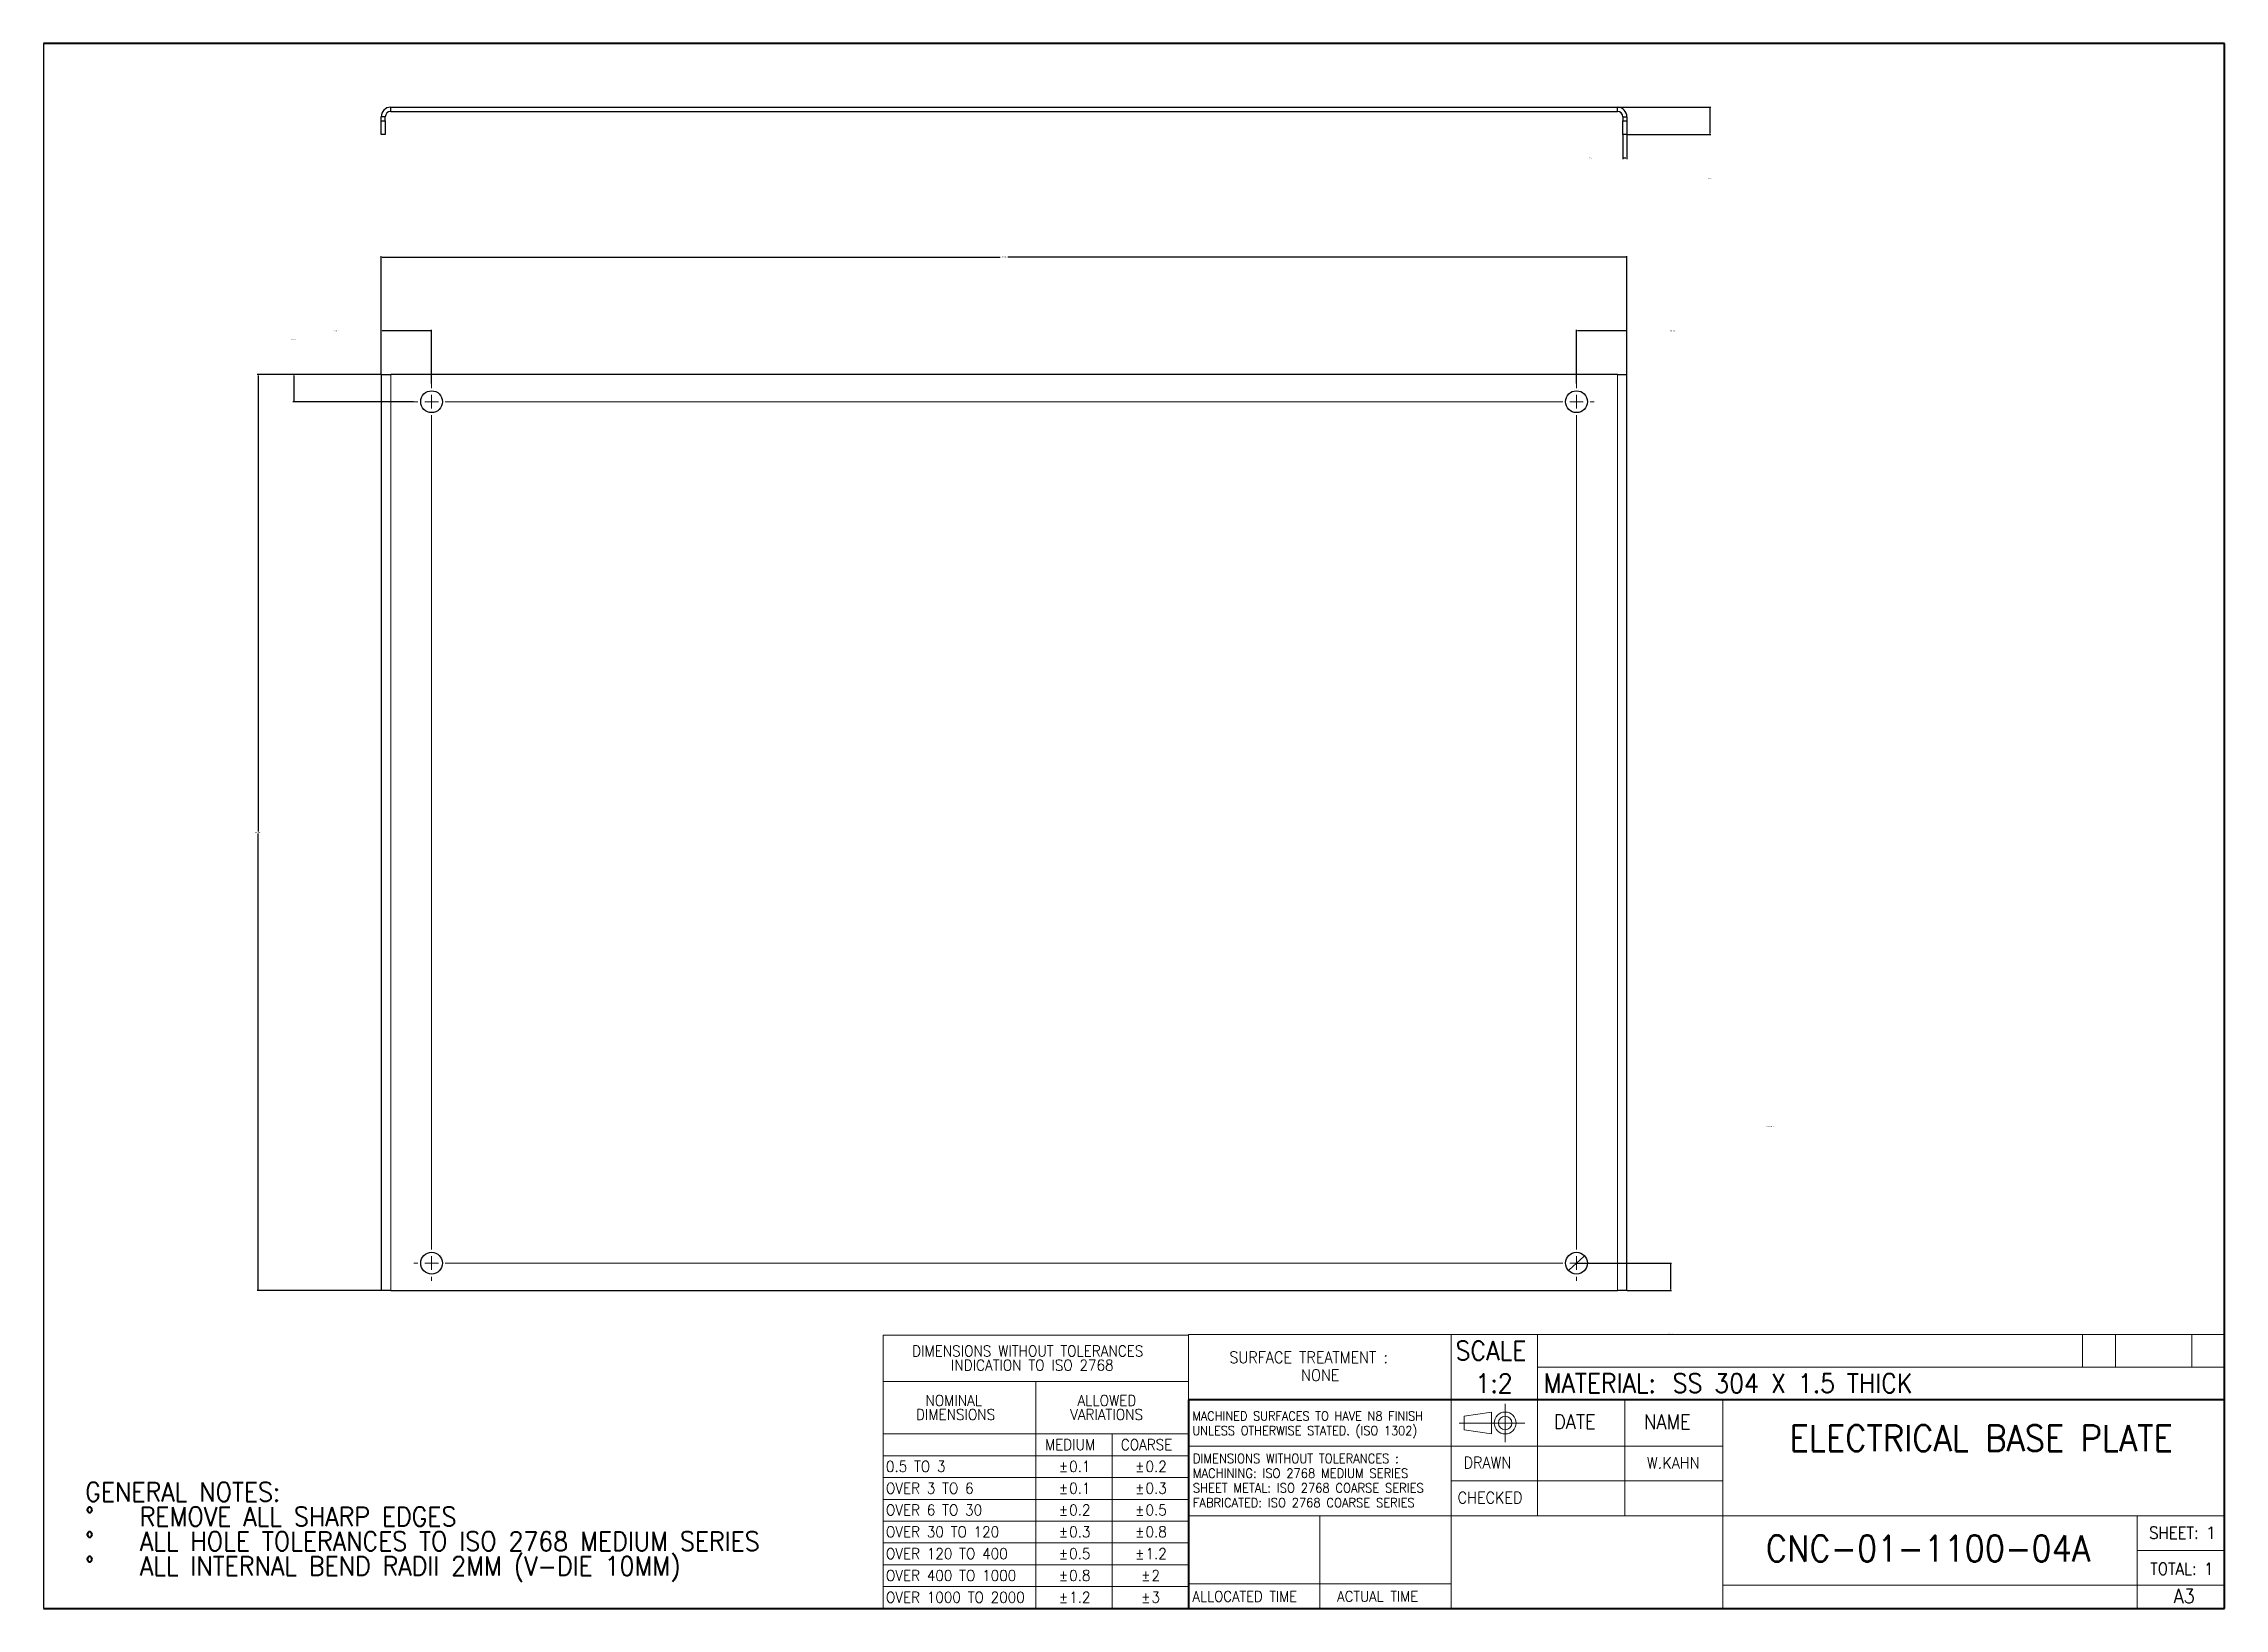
# Model space of a CAD drawing. Header units: millimetres. Extents: x 15 to 1014, y -55 to 292.
# Drawn here: x 15 to 415, y 5 to 292 of the extents above; entities that cross this region are included whole.
import ezdxf

# ---------------------------------------------------------------- set-up
doc = ezdxf.new("R2010")
doc.units = ezdxf.units.MM
doc.header["$PDSIZE"] = -1
doc.linetypes.add('CENTERX2', pattern=[100, 64, -12, 12, -12])
doc.layers.get('0').update_dxf_attribs({"true_color": 0xffffff})
doc.styles.add('textstyle0', font='standard')
doc.styles.add('textstyle1', font='standard')
doc.styles.add('textstyle10', font='standard')
doc.styles.add('textstyle11', font='standard')
doc.styles.add('textstyle12', font='standard')
doc.styles.add('textstyle13', font='standard')
doc.styles.add('textstyle14', font='standard')
doc.styles.add('textstyle15', font='standard')
doc.styles.add('textstyle16', font='standard')
doc.styles.add('textstyle17', font='standard')
doc.styles.add('textstyle18', font='standard')
doc.styles.add('textstyle19', font='standard')
doc.styles.add('textstyle2', font='standard')
doc.styles.add('textstyle20', font='standard')
doc.styles.add('textstyle21', font='standard')
doc.styles.add('textstyle22', font='standard')
doc.styles.add('textstyle23', font='standard')
doc.styles.add('textstyle24', font='standard')
doc.styles.add('textstyle25', font='standard')
doc.styles.add('textstyle26', font='standard')
doc.styles.add('textstyle27', font='standard')
doc.styles.add('textstyle28', font='standard')
doc.styles.add('textstyle29', font='standard')
doc.styles.add('textstyle3', font='standard')
doc.styles.add('textstyle30', font='standard')
doc.styles.add('textstyle31', font='standard')
doc.styles.add('textstyle32', font='standard')
doc.styles.add('textstyle33', font='standard')
doc.styles.add('textstyle34', font='standard')
doc.styles.add('textstyle35', font='standard')
doc.styles.add('textstyle36', font='standard')
doc.styles.add('textstyle37', font='standard')
doc.styles.add('textstyle38', font='standard')
doc.styles.add('textstyle39', font='standard')
doc.styles.add('textstyle4', font='standard')
doc.styles.add('textstyle40', font='standard')
doc.styles.add('textstyle41', font='standard')
doc.styles.add('textstyle42', font='standard')
doc.styles.add('textstyle43', font='standard')
doc.styles.add('textstyle44', font='standard')
doc.styles.add('textstyle45', font='standard')
doc.styles.add('textstyle46', font='standard')
doc.styles.add('textstyle47', font='standard')
doc.styles.add('textstyle48', font='standard')
doc.styles.add('textstyle49', font='standard')
doc.styles.add('textstyle5', font='standard')
doc.styles.add('textstyle50', font='standard')
doc.styles.add('textstyle51', font='standard')
doc.styles.add('textstyle52', font='standard')
doc.styles.add('textstyle53', font='standard')
doc.styles.add('textstyle54', font='standard')
doc.styles.add('textstyle55', font='standard')
doc.styles.add('textstyle6', font='standard')
doc.styles.add('textstyle67', font='standard')
doc.styles.add('textstyle68', font='standard')
doc.styles.add('textstyle69', font='standard')
doc.styles.add('textstyle7', font='standard')
doc.styles.add('textstyle70', font='standard')
doc.styles.add('textstyle71', font='standard')
doc.styles.add('textstyle72', font='standard')
doc.styles.add('textstyle73', font='standard')
doc.styles.add('textstyle74', font='standard')
doc.styles.add('textstyle75', font='standard')
doc.styles.add('textstyle76', font='standard')
doc.styles.add('textstyle77', font='standard')
doc.styles.add('textstyle78', font='standard')
doc.styles.add('textstyle79', font='standard')
doc.styles.add('textstyle8', font='standard')
doc.styles.add('textstyle80', font='standard')
doc.styles.add('textstyle81', font='standard')
doc.styles.add('textstyle82', font='standard')
doc.styles.add('textstyle83', font='standard')
doc.styles.add('textstyle84', font='standard')
doc.styles.add('textstyle9', font='standard')
doc.dimstyles.new('QCADDimStyle', dxfattribs={"dimtxt": 3.5, "dimasz": 2.5, "dimexe": 1, "dimexo": 0, "dimgap": 1.524, "dimtad": 1, "dimtoh": 1, "dimdec": 4, "dimzin": 0, "dimdsep": 46, "dimtxsty": 'Standard', "dimcen": 0.09, "dimadec": 0, "dimazin": 0, "dimtfac": 1, "dimtdec": 4, "dimtofl": 0, "dimtmove": 0, "dimatfit": 3, "dimfxl": 1, "dimtolj": 1, "dimtzin": 0, "dimarcsym": 0})

msp = doc.modelspace()

# ---------------------------------------------------------------- texts
at = {"color": 7, "linetype": 'Continuous', "lineweight": 0, "true_color": 0xffffff}
for s, insert, char_height, attachment_point, style in [('SURFACE TREATMENT :', (232.490119, 52.101561), 2.11666667, 1, 'textstyle84'), ('SCALE', (273.965171, 54.020619), 3.5, 1, 'textstyle71'), ('NONE', (249.163478, 48.826361), 2.1166667, 2, 'textstyle81'), ('1:2', (281.036881, 48.043968), 3.5, 2, 'textstyle78'), ('MATERIAL:', (290.117584, 48.056384), 3.5, 1, 'textstyle83'), ('SS 304 X 1.5 THICK', (313.78354, 48.047651), 3.5, 1, 'textstyle77'), ('DATE', (292.023716, 40.5675), 2.6458333, 1, 'textstyle67'), ('NAME', (308.537838, 40.545678), 2.6458333, 1, 'textstyle68'), ('ELECTRICAL BASE PLATE', (370.37909, 38.612701), 4.7625, 2, 'textstyle73'), ('DRAWN', (275.456094, 32.778786), 2.1166667, 1, 'textstyle69'), ('W.KAHN', (313.913655, 32.760782), 2.1166667, 2, 'textstyle76'), ('CHECKED', (274.362937, 26.373464), 2.1166667, 1, 'textstyle70'), ('CNC-01-1100-04A', (360.634655, 18.383191), 4.7625, 2, 'textstyle72'), ('SHEET: 1', (407.280206, 19.981428), 2.2, 2, 'textstyle74'), ('TOTAL: 1', (407.19834, 13.369964), 2.2, 2, 'textstyle82'), ('ALLOCATED TIME', (225.739376, 8.177712), 1.95, 1, 'textstyle79'), ('ACTUAL TIME', (252.274571, 8.185668), 1.95, 1, 'textstyle80'), ('A3', (407.620344, 8.58756), 2.6458333, 2, 'textstyle75')]:
    msp.add_mtext(s, dxfattribs=dict(at, insert=insert, char_height=char_height, attachment_point=attachment_point, style=style))

# ---------------------------------------------------------------- blocks, each defined once
blk = doc.blocks.new('SW_NOTE_0')
at = {"color": 0, "linetype": 'Continuous', "lineweight": 0, "char_height": 3.5, "attachment_point": 1}
for s, insert, style in [('GENERAL NOTES:', (0, 4.51), 'textstyle0'), ('%%d', (0, -0.01), 'textstyle2'), ('REMOVE ALL SHARP EDGES', (10, -0.01), 'textstyle1'), ('%%d', (0, -4.54), 'textstyle4'), ('ALL HOLE TOLERANCES TO ISO 2768 MEDIUM SERIES', (10, -4.54), 'textstyle3'), ('%%d', (0, -9.07), 'textstyle6'), ('ALL INTERNAL BEND RADII 2MM (V-DIE 10MM)', (10, -9.07), 'textstyle5')]:
    blk.add_mtext(s, dxfattribs=dict(at, insert=insert, style=style))
blk = doc.blocks.new('SW_NOTE_1')
at = {"color": 0, "linetype": 'Continuous', "lineweight": 0, "char_height": 1.7, "attachment_point": 1}
for s, insert, style in [('DIMENSIONS WITHOUT TOLERANCES :', (0, 2.19), 'textstyle7'), ('SHEET METAL: ISO 2768 COARSE SERIES', (0, -3.21), 'textstyle9'), ('MACHINING: ISO 2768 MEDIUM SERIES', (0, -0.51), 'textstyle8'), ('FABRICATED: ISO 2768 COARSE SERIES', (0, -5.91), 'textstyle10')]:
    blk.add_mtext(s, dxfattribs=dict(at, insert=insert, style=style))
blk = doc.blocks.new('SW_NOTE_2')
at = {"color": 0, "linetype": 'Continuous', "lineweight": 0, "char_height": 1.67, "attachment_point": 1}
for s, insert, style in [('MACHINED SURFACES TO HAVE N8 FINISH', (0, 2.15), 'textstyle11'), ('UNLESS OTHERWISE STATED. (ISO 1302)', (0, -0.52), 'textstyle12')]:
    blk.add_mtext(s, dxfattribs=dict(at, insert=insert, style=style))
blk = doc.blocks.new('SW_TABLEANNOTATION_0')
at = {"color": 0, "linetype": 'Continuous', "lineweight": 0}
for p, q in [((0, 0), (0, -50.13)), ((56, 0), (0, 0)), ((56, -50.13), (56, 0)), ((0, -8.5), (56, -8.5)), ((28, -8.5), (28, -50.13)), ((0, -18.12), (56, -18.12)), ((42, -18.12), (42, -50.13)), ((0, -22.13), (56, -22.13)), ((0, -26.13), (56, -26.13)), ((0, -30.13), (56, -30.13)), ((0, -34.12), (56, -34.12)), ((0, -38.13), (56, -38.13)), ((0, -42.13), (56, -42.13)), ((0, -46.13), (56, -46.13)), ((0, -50.13), (56, -50.13))]:
    blk.add_line(p, q, dxfattribs=at)
at = {"color": 0, "linetype": 'Continuous', "lineweight": 0, "char_height": 2, "attachment_point": 1}
for s, insert, style in [('DIMENSIONS WITHOUT TOLERANCES', (5.31, -1.92), 'textstyle13'), ('INDICATION TO ISO 2768', (12.42, -4.51), 'textstyle14'), ('NOMINAL', (7.74, -10.99), 'textstyle15'), ('ALLOWED', (35.64, -10.99), 'textstyle17'), ('DIMENSIONS', (6.01, -13.57), 'textstyle16'), ('VARIATIONS', (34.3, -13.57), 'textstyle18'), ('MEDIUM', (29.67, -19.09), 'textstyle19'), ('COARSE', (43.58, -19.09), 'textstyle20'), ('0.5 TO 3', (0.5, -23.09), 'textstyle21'), ('%%p', (32.2, -23.09), 'textstyle22'), ('0.1', (34.11, -23.09), 'textstyle23'), ('%%p', (46.2, -23.09), 'textstyle24'), ('0.2', (48.11, -23.09), 'textstyle25'), ('OVER 3 TO 6', (0.5, -27.09), 'textstyle26'), ('%%p', (32.2, -27.09), 'textstyle27'), ('0.1', (34.11, -27.09), 'textstyle28'), ('%%p', (46.2, -27.09), 'textstyle29'), ('0.3', (48.11, -27.09), 'textstyle30'), ('OVER 6 TO 30', (0.5, -31.09), 'textstyle31'), ('%%p', (32.2, -31.09), 'textstyle32'), ('0.2', (34.11, -31.09), 'textstyle33'), ('%%p', (46.2, -31.09), 'textstyle34'), ('0.5', (48.11, -31.09), 'textstyle35'), ('OVER 30 TO 120', (0.5, -35.09), 'textstyle36'), ('%%p', (32.2, -35.09), 'textstyle37'), ('0.3', (34.11, -35.09), 'textstyle38'), ('%%p', (46.2, -35.09), 'textstyle39'), ('0.8', (48.11, -35.09), 'textstyle40'), ('OVER 120 TO 400', (0.5, -39.09), 'textstyle41'), ('%%p', (32.2, -39.09), 'textstyle42'), ('0.5', (34.11, -39.09), 'textstyle43'), ('%%p', (46.2, -39.09), 'textstyle44'), ('1.2', (48.11, -39.09), 'textstyle45'), ('OVER 400 TO 1000', (0.5, -43.09), 'textstyle46'), ('%%p', (32.2, -43.09), 'textstyle47'), ('0.8', (34.11, -43.09), 'textstyle48'), ('%%p', (47.31, -43.09), 'textstyle49'), ('2', (49.21, -43.09), 'textstyle50'), ('OVER 1000 TO 2000', (0.5, -47.09), 'textstyle51'), ('%%p', (32.2, -47.09), 'textstyle52'), ('1.2', (34.11, -47.09), 'textstyle53'), ('%%p', (47.31, -47.09), 'textstyle54'), ('3', (49.21, -47.09), 'textstyle55')]:
    blk.add_mtext(s, dxfattribs=dict(at, insert=insert, style=style))
blk = doc.blocks.new('*D27')
at = {"color": 0, "linetype": 'Continuous', "lineweight": -2}
for p, q in [((303.73, 280.33), (320.79, 280.33)), ((320.61, 280.15), (320.61, 275.51)), ((305.48, 275.33), (320.79, 275.33))]:
    blk.add_line(p, q, dxfattribs=at)
at = {"color": 0}
for points in [[(320.64, 280.15), (320.58, 280.15), (320.61, 280.33)], [(320.58, 275.51), (320.64, 275.51), (320.61, 275.33)]]:
    blk.add_solid(points, dxfattribs=at)
at = {"layer": 'Defpoints', "color": 0}
for p in [(303.66, 280.33), (305.41, 275.33), (320.61, 275.33)]:
    blk.add_point(p, dxfattribs=at)
at = {"color": 0, "lineweight": 0, "insert": (320.61, 267.23), "char_height": 0.18, "attachment_point": 5}
blk.add_mtext('\\A1;10.0000', dxfattribs=at)
blk = doc.blocks.new('*D28')
at = {"color": 0, "linetype": 'Continuous', "lineweight": -2}
for p, q in [((304.66, 275.27), (304.66, 270.78)), ((305.41, 275.27), (305.41, 270.78)), ((305.23, 270.96), (304.84, 270.96))]:
    blk.add_line(p, q, dxfattribs=at)
at = {"color": 0}
for points in [[(304.84, 270.99), (304.84, 270.93), (304.66, 270.96)], [(305.23, 270.93), (305.23, 270.99), (305.41, 270.96)]]:
    blk.add_solid(points, dxfattribs=at)
at = {"layer": 'Defpoints', "color": 0}
for p in [(304.66, 275.33), (305.41, 275.33), (304.66, 270.96)]:
    blk.add_point(p, dxfattribs=at)
at = {"color": 0, "lineweight": 0, "insert": (298.7, 270.96), "char_height": 0.18, "attachment_point": 5}
blk.add_mtext('\\A1;1.5000', dxfattribs=at)
blk = doc.blocks.new('*D29')
at = {"color": 0, "linetype": 'Continuous', "lineweight": -2}
for p, q in [((76.91, 231.39), (76.91, 253)), ((77.09, 252.82), (190.46, 252.82)), ((305.23, 252.82), (191.87, 252.82)), ((305.41, 231.39), (305.41, 253))]:
    blk.add_line(p, q, dxfattribs=at)
at = {"color": 0}
for points in [[(77.09, 252.85), (77.09, 252.79), (76.91, 252.82)], [(305.23, 252.79), (305.23, 252.85), (305.41, 252.82)]]:
    blk.add_solid(points, dxfattribs=at)
at = {"layer": 'Defpoints', "color": 0}
for p in [(76.91, 252.82), (76.91, 231.32), (305.41, 231.32)]:
    blk.add_point(p, dxfattribs=at)
at = {"color": 0, "lineweight": 0, "insert": (191.16, 252.82), "char_height": 0.18, "attachment_point": 5}
blk.add_mtext('\\A1;457.0000', dxfattribs=at)
blk = doc.blocks.new('*D30')
at = {"color": 0, "linetype": 'Continuous', "lineweight": -2}
for p, q in [((76.85, 231.32), (54.15, 231.32)), ((54.33, 231.14), (54.33, 147.5)), ((54.33, 63.5), (54.33, 147.14)), ((76.85, 63.32), (54.15, 63.32))]:
    blk.add_line(p, q, dxfattribs=at)
at = {"color": 0}
for points in [[(54.36, 231.14), (54.3, 231.14), (54.33, 231.32)], [(54.3, 63.5), (54.36, 63.5), (54.33, 63.32)]]:
    blk.add_solid(points, dxfattribs=at)
at = {"layer": 'Defpoints', "color": 0}
for p in [(76.91, 231.32), (54.33, 63.32), (76.91, 63.32)]:
    blk.add_point(p, dxfattribs=at)
at = {"color": 0, "lineweight": 0, "insert": (54.33, 147.32), "char_height": 0.18, "attachment_point": 5}
blk.add_mtext('\\A1;336.0000', dxfattribs=at)
blk = doc.blocks.new('*D31')
at = {"color": 0, "linetype": 'Continuous', "lineweight": -2}
for p, q in [((76.91, 231.39), (76.91, 239.5)), ((85.98, 239.32), (77.09, 239.32)), ((86.16, 229.64), (86.16, 239.5))]:
    blk.add_line(p, q, dxfattribs=at)
at = {"color": 0}
for points in [[(77.09, 239.35), (77.09, 239.29), (76.91, 239.32)], [(85.98, 239.29), (85.98, 239.35), (86.16, 239.32)]]:
    blk.add_solid(points, dxfattribs=at)
at = {"layer": 'Defpoints', "color": 0}
for p in [(76.91, 239.32), (76.91, 231.32), (86.16, 229.57)]:
    blk.add_point(p, dxfattribs=at)
at = {"color": 0, "lineweight": 0, "insert": (68.59, 239.32), "char_height": 0.18, "attachment_point": 5}
blk.add_mtext('\\A1;18.5000', dxfattribs=at)
blk = doc.blocks.new('*D32')
at = {"color": 0, "linetype": 'Continuous', "lineweight": -2}
for p, q in [((76.85, 231.32), (60.73, 231.32)), ((60.91, 231.14), (60.91, 226.5)), ((82.85, 226.32), (60.73, 226.32))]:
    blk.add_line(p, q, dxfattribs=at)
at = {"color": 0}
for points in [[(60.94, 231.14), (60.88, 231.14), (60.91, 231.32)], [(60.88, 226.5), (60.94, 226.5), (60.91, 226.32)]]:
    blk.add_solid(points, dxfattribs=at)
at = {"layer": 'Defpoints', "color": 0}
for p in [(76.91, 231.32), (60.91, 226.32), (82.91, 226.32)]:
    blk.add_point(p, dxfattribs=at)
at = {"color": 0, "lineweight": 0, "insert": (60.91, 237.7), "char_height": 0.18, "attachment_point": 5}
blk.add_mtext('\\A1;10.0000', dxfattribs=at)
blk = doc.blocks.new('*D33')
at = {"color": 0, "linetype": 'Continuous', "lineweight": -2}
for p, q in [((296.16, 229.64), (296.16, 239.5)), ((305.23, 239.32), (296.34, 239.32)), ((305.41, 231.39), (305.41, 239.5))]:
    blk.add_line(p, q, dxfattribs=at)
at = {"color": 0}
for points in [[(296.34, 239.35), (296.34, 239.29), (296.16, 239.32)], [(305.23, 239.29), (305.23, 239.35), (305.41, 239.32)]]:
    blk.add_solid(points, dxfattribs=at)
at = {"layer": 'Defpoints', "color": 0}
for p in [(296.16, 239.32), (296.16, 229.57), (305.41, 231.32)]:
    blk.add_point(p, dxfattribs=at)
at = {"color": 0, "lineweight": 0, "insert": (313.73, 239.32), "char_height": 0.18, "attachment_point": 5}
blk.add_mtext('\\A1;18.5000', dxfattribs=at)
blk = doc.blocks.new('*D34')
at = {"color": 0, "linetype": 'Continuous', "lineweight": -2}
for p, q in [((296.23, 68.32), (313.59, 68.32)), ((313.41, 68.14), (313.41, 63.5)), ((305.48, 63.32), (313.59, 63.32))]:
    blk.add_line(p, q, dxfattribs=at)
at = {"color": 0}
for points in [[(313.44, 68.14), (313.38, 68.14), (313.41, 68.32)], [(313.38, 63.5), (313.44, 63.5), (313.41, 63.32)]]:
    blk.add_solid(points, dxfattribs=at)
at = {"layer": 'Defpoints', "color": 0}
for p in [(296.16, 68.32), (305.41, 63.32), (313.41, 63.32)]:
    blk.add_point(p, dxfattribs=at)
at = {"color": 0, "lineweight": 0, "insert": (313.41, 55.32), "char_height": 0.18, "attachment_point": 5}
blk.add_mtext('\\A1;10.0000', dxfattribs=at)
blk = doc.blocks.new('*D35')
at = {"color": 0, "linetype": 'Continuous', "lineweight": -2}
blk.add_line((294.84, 67.07), (297.49, 69.57), dxfattribs=at)
at = {"color": 0}
for points in [[(297.51, 69.55), (297.47, 69.6), (297.62, 69.7)], [(294.82, 67.1), (294.86, 67.05), (294.71, 66.95)]]:
    blk.add_solid(points, dxfattribs=at)
at = {"layer": 'Defpoints', "color": 0}
for p in [(297.62, 69.7), (294.71, 66.95)]:
    blk.add_point(p, dxfattribs=at)
at = {"color": 0, "lineweight": 0, "insert": (331.69, 93.35), "char_height": 0.18, "attachment_point": 5}
blk.add_mtext('\\A1;%%c8.0000 (4X)', dxfattribs=at)
blk = doc.blocks.new('SW_CENTERMARKSYMBOL_0')
at = {"color": 0, "linetype": 'Continuous', "lineweight": 0}
for p, q in [((-2.5, 0), (-3.25, 0)), ((0, 0), (-1.25, 0)), ((0, 2.5), (0, 3.25)), ((0, 0), (0, 1.25)), ((0, 0), (0, -1.25)), ((0, 0), (1.25, 0)), ((2.5, 0), (3.25, 0)), ((0, -2.5), (0, -3.25))]:
    blk.add_line(p, q, dxfattribs=at)
blk = doc.blocks.new('SW_CENTERMARKSYMBOL_1')
at = {"color": 0, "linetype": 'Continuous', "lineweight": 0}
for p, q in [((-2.5, 0), (-3.25, 0)), ((0, 0), (-1.25, 0)), ((0, 2.5), (0, 3.25)), ((0, 0), (0, 1.25)), ((0, 0), (0, -1.25)), ((0, 0), (1.25, 0)), ((2.5, 0), (3.25, 0)), ((0, -2.5), (0, -3.25))]:
    blk.add_line(p, q, dxfattribs=at)
blk = doc.blocks.new('SW_CENTERMARKSYMBOL_2')
at = {"color": 0, "linetype": 'Continuous', "lineweight": 0}
for p, q in [((-2.5, 0), (-3.25, 0)), ((0, 0), (-1.25, 0)), ((0, 2.5), (0, 3.25)), ((0, 0), (0, 1.25)), ((0, 0), (0, -1.25)), ((0, 0), (1.25, 0)), ((2.5, 0), (3.25, 0)), ((0, -2.5), (0, -3.25))]:
    blk.add_line(p, q, dxfattribs=at)
blk = doc.blocks.new('SW_CENTERMARKSYMBOL_3')
at = {"color": 0, "linetype": 'Continuous', "lineweight": 0}
for p, q in [((-2.5, 0), (-3.25, 0)), ((0, 0), (-1.25, 0)), ((0, 2.5), (0, 3.25)), ((0, 0), (0, 1.25)), ((0, 0), (0, -1.25)), ((0, 0), (1.25, 0)), ((2.5, 0), (3.25, 0)), ((0, -2.5), (0, -3.25))]:
    blk.add_line(p, q, dxfattribs=at)
blk = doc.blocks.new('SW_CENTERMARKSYMBOL_4')
at = {"color": 0, "linetype": 'Continuous', "lineweight": 0}
for p, q in [((-2.5, 0), (-3.25, 0)), ((0, 0), (-1.25, 0)), ((0, 2.5), (0, 3.25)), ((0, 0), (0, 1.25)), ((0, 0), (0, -1.25)), ((0, 0), (1.25, 0)), ((2.5, 0), (207.5, 0)), ((210, 0), (208.75, 0)), ((210, 2.5), (210, 3.25)), ((210, 0), (210, 1.25)), ((210, 0), (210, -1.25)), ((210, 0), (211.25, 0)), ((212.5, 0), (213.25, 0)), ((0, -155.5), (0, -2.5)), ((210, -155.5), (210, -2.5)), ((-2.5, -158), (-3.25, -158)), ((0, -158), (-1.25, -158)), ((0, -158), (0, -156.75)), ((0, -158), (0, -159.25)), ((0, -158), (1.25, -158)), ((2.5, -158), (207.5, -158)), ((210, -158), (208.75, -158)), ((210, -158), (210, -156.75)), ((210, -158), (210, -159.25)), ((210, -158), (211.25, -158)), ((212.5, -158), (213.25, -158)), ((0, -160.5), (0, -161.25)), ((210, -160.5), (210, -161.25))]:
    blk.add_line(p, q, dxfattribs=at)

# ---------------------------------------------------------------- dimensions: what is measured, and where the dimension line sits
at = {"color": 7, "linetype": 'Continuous', "lineweight": 0, "true_color": 0xffffff}
for base, p1, p2, angle, picture, middle in [((320.611299, 275.329272), (303.662906, 280.329272), (305.412906, 275.329272), 90, '*D27', (320.611299, 267.228998)), ((76.912906, 252.81678), (305.412906, 231.3237), (76.912906, 231.3237), 0, '*D29', (191.162906, 252.81678)), ((60.912906, 226.3237), (76.912906, 231.3237), (82.912906, 226.3237), 90, '*D32', (60.912906, 237.702867)), ((76.912906, 239.3237), (86.162906, 229.5737), (76.912906, 231.3237), 0, '*D31', (68.594156, 239.3237)), ((296.162906, 239.3237), (305.412906, 231.3237), (296.162906, 229.5737), 0, '*D33', (313.731656, 239.3237)), ((54.330996, 63.3237), (76.912906, 231.3237), (76.912906, 63.3237), 90, '*D30', (54.330996, 147.3237)), ((313.412906, 63.3237), (296.162906, 68.3237), (305.412906, 63.3237), 90, '*D34', (313.412906, 55.3237))]:
    dim = msp.add_linear_dim(base=base, p1=p1, p2=p2, angle=angle, dimstyle='QCADDimStyle', override={"dimtxt": 0.18, "dimasz": 0.18, "dimexe": 0.18, "dimexo": 0.0625, "dimgap": 0.09, "dimtad": 0, "dimtih": 1, "dimlfac": 2, "dimtmove": 2}, dxfattribs=at)
    dim.commit()
    dim.dimension.update_dxf_attribs({"geometry": picture, "text_midpoint": middle, "dimtype": 160})
dim = msp.add_linear_dim(base=(304.662906, 270.963835), p1=(305.412906, 275.329272), p2=(304.662906, 275.329272), dimstyle='QCADDimStyle', override={"dimtxt": 0.18, "dimasz": 0.18, "dimexe": 0.18, "dimexo": 0.0625, "dimgap": 0.09, "dimtad": 0, "dimtih": 1, "dimlfac": 2, "dimtmove": 2}, dxfattribs=at)
dim.commit()
dim.dimension.update_dxf_attribs({"geometry": '*D28', "text_midpoint": (298.699007, 270.963835), "dimtype": 160})
dim = msp.add_diameter_dim_2p(p1=(297.616528, 69.697375), p2=(294.709284, 66.950025), text='<> (4X)', dimstyle='QCADDimStyle', override={"dimtxt": 0.18, "dimasz": 0.18, "dimexe": 0.18, "dimexo": 0.0625, "dimgap": 0.09, "dimtad": 0, "dimtih": 1, "dimlfac": 2, "dimtmove": 2}, dxfattribs=at)
dim.commit()
dim.dimension.update_dxf_attribs({"geometry": '*D35', "text_midpoint": (331.688371, 93.346404), "dimtype": 163})

# ---------------------------------------------------------------- linework, layer by layer
at = {"color": 7, "linetype": 'Continuous', "lineweight": 40, "true_color": 0xffffff}
for p, q in [((415, 292), (15, 292)), ((415, 5), (415, 292)), ((415, 43.25), (225, 43.25)), ((225, 43.25), (225, 5)), ((15, 5), (415, 5))]:
    msp.add_line(p, q, dxfattribs=at)
at = {"color": 7, "linetype": 'Continuous', "lineweight": 30, "true_color": 0xffffff}
for p, q in [((15, 292), (15, 5)), ((78.662909, 279.579272), (78.662909, 280.329272)), ((78.662909, 280.329272), (303.662903, 280.329272)), ((303.662903, 279.579272), (303.662903, 280.329272)), ((77.662907, 278.579272), (76.912909, 278.579272)), ((76.912909, 277.829272), (76.912909, 278.579272)), ((76.912909, 277.829272), (77.662907, 277.829272)), ((76.912909, 275.329272), (76.912909, 277.829272)), ((77.662907, 277.829272), (77.662907, 278.579272)), ((77.662907, 277.829272), (77.662907, 275.329272)), ((78.662909, 279.579272), (303.662903, 279.579272)), ((304.662905, 278.579272), (305.412903, 278.579272)), ((304.662905, 278.579272), (304.662905, 277.829272)), ((304.662905, 277.829272), (305.412903, 277.829272)), ((304.662905, 275.329272), (304.662905, 277.829272)), ((305.412903, 278.579272), (305.412903, 277.829272)), ((305.412903, 277.829272), (305.412903, 275.329272)), ((77.662907, 275.329272), (76.912909, 275.329272)), ((305.412903, 275.329272), (304.662905, 275.329272)), ((76.912909, 231.323699), (76.912909, 63.323701)), ((76.912909, 231.323699), (78.662909, 231.323699)), ((303.662903, 231.323699), (78.662909, 231.323699)), ((303.662903, 231.323699), (305.412903, 231.323699)), ((305.412903, 63.323701), (305.412903, 231.323699)), ((78.662909, 63.323701), (76.912909, 63.323701)), ((78.662909, 63.323701), (303.662903, 63.323701)), ((305.412903, 63.323701), (303.662903, 63.323701))]:
    msp.add_line(p, q, dxfattribs=at)
at = {"color": 8, "linetype": 'Continuous', "lineweight": 0, "true_color": 0x808080}
for p, q in [((78.662909, 231.323699), (78.662909, 63.323701)), ((303.662903, 63.323701), (303.662903, 231.323699))]:
    msp.add_line(p, q, dxfattribs=at)
at = {"color": 7, "linetype": 'Continuous', "lineweight": 0, "true_color": 0xffffff}
for p, q in [((273.2, 55.25), (225, 55.25)), ((225, 55.25), (225, 43.25)), ((273.2, 43.25), (273.2, 55.25)), ((273.2, 55.25), (322, 55.25)), ((289, 55.25), (289, 43.25)), ((322, 55.25), (415, 55.25)), ((389, 55.25), (389, 49.25)), ((395, 55.25), (395, 49.25)), ((409, 55.25), (409, 49.25)), ((289, 49.25), (415, 49.25)), ((225, 43.25), (225, 5)), ((273.2, 43.25), (273.2, 5)), ((275.580391, 40.250897), (280.580391, 41.000897)), ((275.580391, 40.250897), (275.580391, 37.750897)), ((280.580391, 41.000897), (280.580391, 37.000897)), ((289, 43.25), (289, 22)), ((305, 22), (305, 43.25)), ((323, 5), (323, 43.25)), ((275.580391, 37.750897), (280.580391, 37.000897)), ((273.2, 34.75), (225, 34.75)), ((323, 34.75), (273.2, 34.75)), ((323, 28.375), (273.2, 28.375)), ((273.2, 22), (225, 22)), ((249.1, 22), (249.1, 5)), ((323, 22), (273.2, 22)), ((415, 22), (323, 22)), ((399, 5), (399, 22)), ((399, 15.625), (415, 15.625)), ((225, 9.5), (273.2, 9.5)), ((415, 9.25), (323, 9.25))]:
    msp.add_line(p, q, dxfattribs=at)
at = {"color": 7, "linetype": 'CENTERX2', "lineweight": 0, "true_color": 0xffffff}
for p, q in [((283.080391, 35.50004), (283.080391, 42.50004)), ((274.654575, 39), (286.664244, 39))]:
    msp.add_line(p, q, dxfattribs=at)
at = {"color": 7, "linetype": 'Continuous', "lineweight": 30, "true_color": 0xffffff}
for centre in [(86.162906, 226.3237), (296.162906, 226.3237), (86.162906, 68.3237), (296.162906, 68.3237)]:
    msp.add_circle(centre, 2, dxfattribs=at)
at = {"color": 7, "linetype": 'Continuous', "lineweight": 0, "true_color": 0xffffff}
for radius in [2, 1.25]:
    msp.add_circle((283.080391, 39.000897), radius, dxfattribs=at)
at = {"color": 7, "linetype": 'Continuous', "lineweight": 30, "true_color": 0xffffff}
for centre, radius, start, end in [((78.662906, 278.579272), 1.75, 90, 180), ((303.662906, 278.579272), 1.75, 0, 90), ((78.662906, 278.579272), 1, 90, 180), ((303.662906, 278.579272), 1, 0, 90)]:
    msp.add_arc(centre, radius, start, end, dxfattribs=at)

# ---------------------------------------------------------------- block references
at = {"color": 7, "linetype": 'Continuous', "lineweight": 0, "true_color": 0xffffff}
for name, p in [('SW_CENTERMARKSYMBOL_3', (86.162906, 226.3237)), ('SW_CENTERMARKSYMBOL_4', (86.162906, 226.3237)), ('SW_CENTERMARKSYMBOL_0', (296.162906, 226.3237)), ('SW_CENTERMARKSYMBOL_2', (86.162906, 68.3237)), ('SW_CENTERMARKSYMBOL_1', (296.162906, 68.3237)), ('SW_TABLEANNOTATION_0', (169, 55.125)), ('SW_NOTE_2', (225.693594, 38.966703)), ('SW_NOTE_1', (225.800383, 31.151104)), ('SW_NOTE_0', (22.61959, 23.594601))]:
    msp.add_blockref(name, p, dxfattribs=at)

msp.set_redraw_order([(e.dxf.handle, doc.entitydb.next_handle()) for e in msp.query("TEXT MTEXT ATTDEF DIMENSION ARC_DIMENSION")])  # texts and dimensions are drawn at this point

doc.saveas('drawing.dxf')
